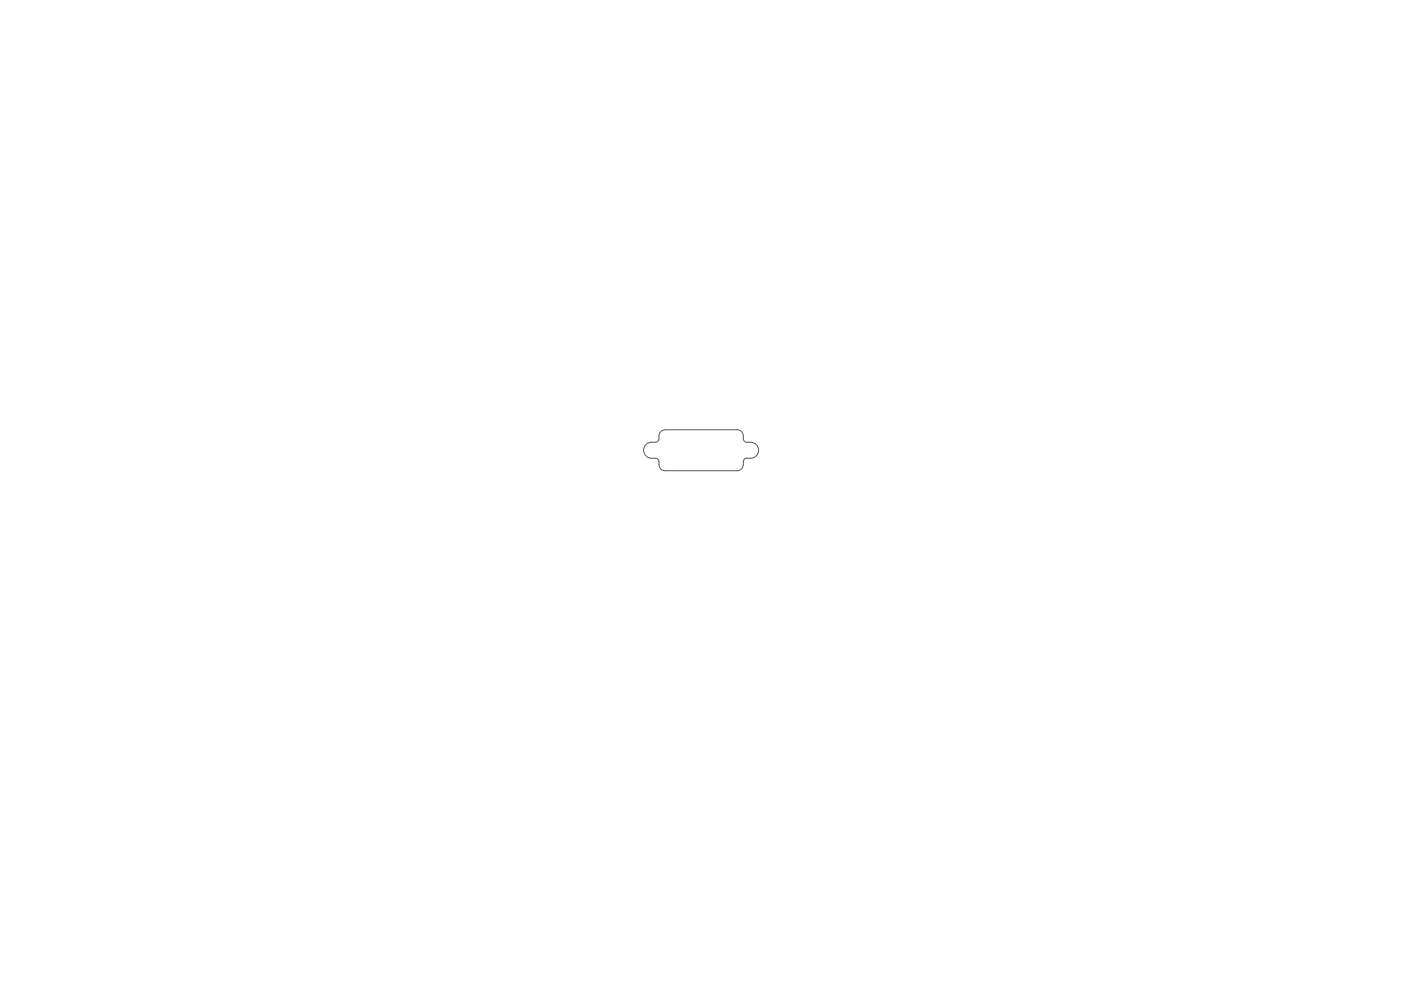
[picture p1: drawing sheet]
<svg xmlns="http://www.w3.org/2000/svg" width="297mm" height="210mm" viewBox="0 0 297 210" stroke-linecap="round" stroke-linejoin="round" font-family="sans-serif">
<path d="M137 94.3a2.63 2.63 0 0 1 2.2-.6l.4-.4 .1-.2a1.46 1.46 0 0 1 1.3-2h15.3a1.46 1.46 0 0 1 1.3 2 .74 .74 0 0 0 .8 .7 1.82 1.82 0 0 1 2 .5 1.82 1.82 0 0 1 .2 2 2.42 2.42 0 0 1-2.5 .9l-.4 .4-.1 .3a1.46 1.46 0 0 1-1.3 1.9h-15.3a1.46 1.46 0 0 1-1.3-1.9 .74 .74 0 0 0-.8-.7 1.82 1.82 0 0 1-2-.6 1.82 1.82 0 0 1-.2-2z" fill="none" stroke="#5a5a5a" stroke-width=".21"/>
</svg>
